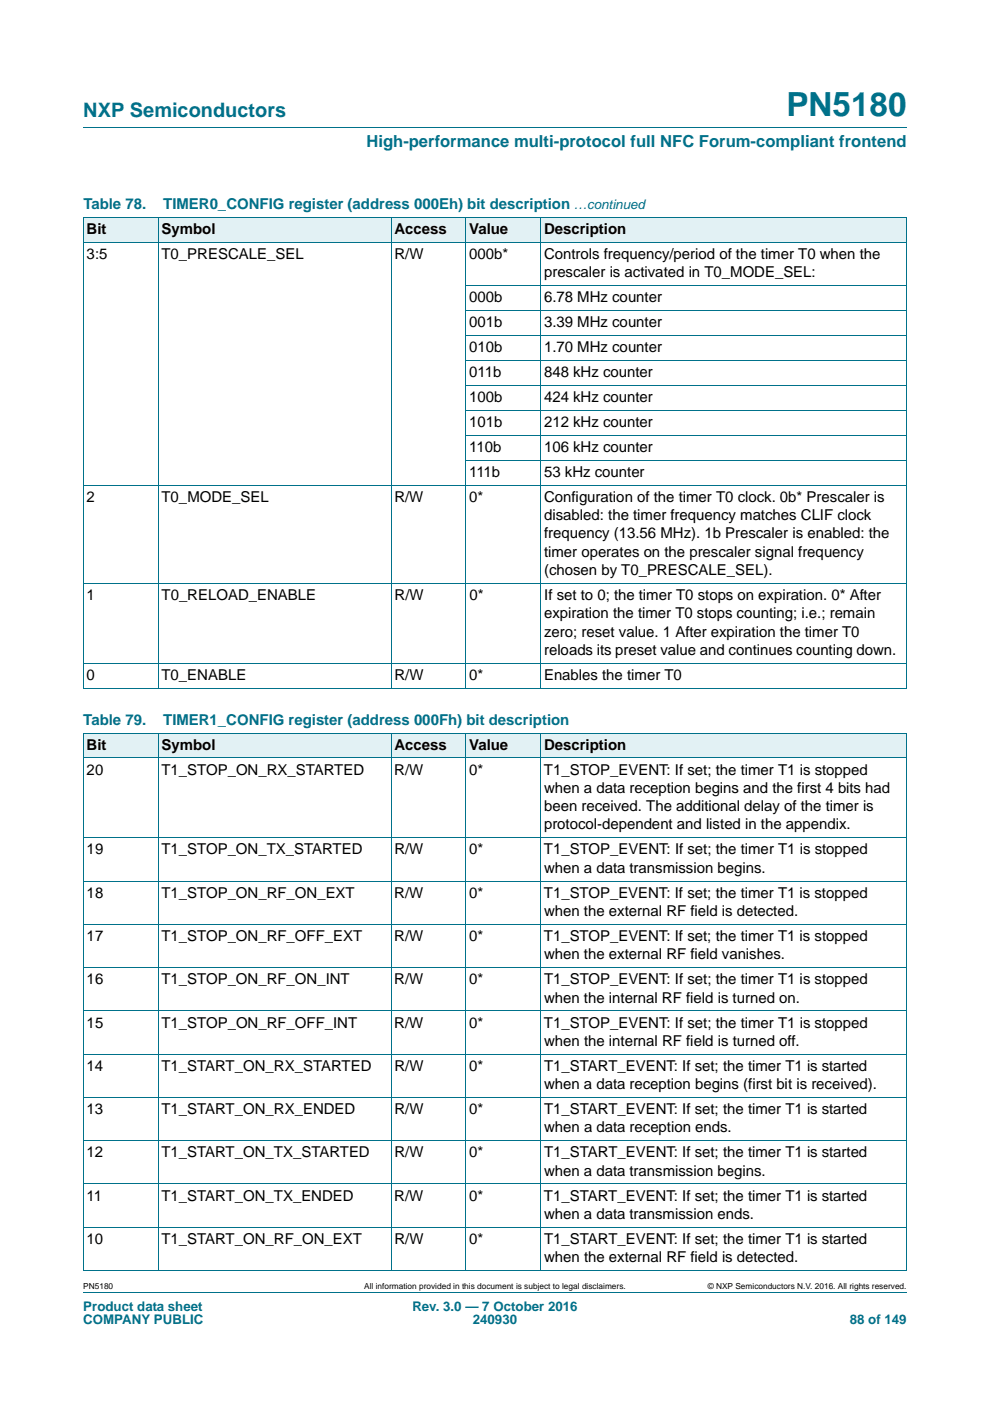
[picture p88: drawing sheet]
<svg xmlns="http://www.w3.org/2000/svg" width="210mm" height="297mm" viewBox="0 0 210 297" stroke-linecap="round" stroke-linejoin="round" font-family="sans-serif">
<defs><g id="words">
<text font-size="7" fill="#00718a" x="166.8" y="24.6">PN5180</text>
<text font-size="4.2" fill="#00718a" x="17.7" y="24.9">NXP Semiconductors</text>
<text font-size="3.5" fill="#00718a" x="77.7" y="31.1">High-performance multi-protocol full NFC Forum-compliant frontend</text>
<g font-size="3.2" fill="#00718a">
<text x="17.7" y="44.3">Table 78.</text>
<text x="34.6" y="44.3">TIMER0_CONFIG register (address 000Eh) bit description</text>
<text x="17.7" y="153.6">Table 79.</text>
<text x="34.6" y="153.6">TIMER1_CONFIG register (address 000Fh) bit description</text>
</g>
<g font-size="3.2">
<text x="18.4" y="49.6">Bit</text>
<text x="34.2" y="49.6">Symbol</text>
<text x="83.7" y="49.6">Access</text>
<text x="99.5" y="49.6">Value</text>
<text x="115.4" y="49.6">Description</text>
<text x="18.4" y="54.8">3:5</text>
<text x="34.2" y="54.8">T0_PRESCALE_SEL</text>
<text x="83.7" y="54.8">R/W</text>
<text x="99.5" y="54.8">000b*</text>
<text x="115.4" y="58.7">prescaler is activated in T0_MODE_SEL:</text>
<text x="115.4" y="54.8">Controls frequency/period of the timer T0 when the</text>
<text x="99.5" y="64">000b</text>
<text x="115.4" y="64">6.78 MHz counter</text>
<text x="99.5" y="69.3">001b</text>
<text x="115.4" y="69.3">3.39 MHz counter</text>
<text x="99.5" y="74.6">010b</text>
<text x="115.4" y="74.6">1.70 MHz counter</text>
<text x="99.5" y="79.9">011b</text>
<text x="115.4" y="79.9">848 kHz counter</text>
<text x="99.5" y="85.2">100b</text>
<text x="115.4" y="85.2">424 kHz counter</text>
<text x="99.5" y="90.5">101b</text>
<text x="99.5" y="95.8">110b</text>
<text x="115.4" y="90.5">212 kHz counter</text>
<text x="115.4" y="95.8">106 kHz counter</text>
<text x="99.5" y="101.1">111b</text>
<text x="115.4" y="101.1">53 kHz counter</text>
<text x="18.4" y="106.4">2</text>
<text x="34.3" y="106.4">T0_MODE_SEL</text>
<text x="83.7" y="106.4">R/W</text>
<text x="99.5" y="106.4">0*</text>
<text x="115.4" y="106.4">Configuration of the timer T0 clock. 0b* Prescaler is</text>
<text x="115.4" y="110.2">disabled: the timer frequency matches CLIF clock</text>
<text x="115.4" y="114.1">frequency (13.56 MHz). 1b Prescaler is enabled: the</text>
<text x="115.4" y="118">timer operates on the prescaler signal frequency</text>
<text x="115.4" y="121.9">(chosen by T0_PRESCALE_SEL).</text>
<text x="18.4" y="127.2">1</text>
<text x="34.3" y="127.2">T0_RELOAD_ENABLE</text>
<text x="83.7" y="127.2">R/W</text>
<text x="99.6" y="127.2">0*</text>
<text x="115.4" y="131.1">expiration the timer T0 stops counting; i.e.; remain</text>
<text x="115.4" y="127.2">If set to 0; the timer T0 stops on expiration. 0* After</text>
<text x="115.4" y="135">zero; reset value. 1 After expiration the timer T0</text>
<text x="115.4" y="138.8">reloads its preset value and continues counting down.</text>
<text x="18.4" y="144.1">0</text>
<text x="34.3" y="144.1">T0_ENABLE</text>
<text x="83.7" y="144.1">R/W</text>
<text x="99.5" y="144.1">0*</text>
<text x="115.4" y="144.1">Enables the timer T0</text>
<text x="18.4" y="158.9">Bit</text>
<text x="34.2" y="158.9">Symbol</text>
<text x="83.7" y="158.9">Access</text>
<text x="99.5" y="158.9">Value</text>
<text x="115.4" y="158.9">Description</text>
<text x="18.4" y="164.2">20</text>
<text x="34.2" y="164.2">T1_STOP_ON_RX_STARTED</text>
<text x="83.6" y="164.2">R/W</text>
<text x="99.5" y="164.2">0*</text>
<text x="115.4" y="164.2">T1_STOP_EVENT: If set; the timer T1 is stopped</text>
<text x="115.4" y="168.1">when a data reception begins and the first 4 bits had</text>
<text x="115.4" y="172">been received. The additional delay of the timer is</text>
<text x="115.4" y="175.9">protocol-dependent and listed in the appendix.</text>
<text x="18.4" y="181.1">19</text>
<text x="34.2" y="181.1">T1_STOP_ON_TX_STARTED</text>
<text x="83.6" y="181.1">R/W</text>
<text x="99.5" y="181.1">0*</text>
<text x="115.4" y="181.1">T1_STOP_EVENT: If set; the timer T1 is stopped</text>
<text x="115.4" y="185">when a data transmission begins.</text>
<text x="18.4" y="190.3">18</text>
<text x="34.2" y="190.3">T1_STOP_ON_RF_ON_EXT</text>
<text x="83.6" y="190.3">R/W</text>
<text x="99.5" y="190.3">0*</text>
<text x="115.4" y="190.3">T1_STOP_EVENT: If set; the timer T1 is stopped</text>
<text x="115.4" y="194.2">when the external RF field is detected.</text>
<text x="18.4" y="199.5">17</text>
<text x="34.2" y="199.5">T1_STOP_ON_RF_OFF_EXT</text>
<text x="83.6" y="199.5">R/W</text>
<text x="99.5" y="199.5">0*</text>
<text x="115.4" y="199.5">T1_STOP_EVENT: If set; the timer T1 is stopped</text>
<text x="115.4" y="203.4">when the external RF field vanishes.</text>
<text x="18.4" y="208.7">16</text>
<text x="34.2" y="208.7">T1_STOP_ON_RF_ON_INT</text>
<text x="83.6" y="208.7">R/W</text>
<text x="99.5" y="208.7">0*</text>
<text x="115.4" y="208.7">T1_STOP_EVENT: If set; the timer T1 is stopped</text>
<text x="115.4" y="212.6">when the internal RF field is turned on.</text>
<text x="18.4" y="217.9">15</text>
<text x="34.2" y="217.9">T1_STOP_ON_RF_OFF_INT</text>
<text x="83.6" y="217.9">R/W</text>
<text x="99.5" y="217.9">0*</text>
<text x="115.4" y="217.9">T1_STOP_EVENT: If set; the timer T1 is stopped</text>
<text x="115.4" y="221.7">when the internal RF field is turned off.</text>
<text x="18.4" y="227">14</text>
<text x="34.2" y="227">T1_START_ON_RX_STARTED</text>
<text x="83.7" y="227">R/W</text>
<text x="99.5" y="227">0*</text>
<text x="115.4" y="227">T1_START_EVENT: If set; the timer T1 is started</text>
<text x="115.4" y="230.9">when a data reception begins (first bit is received).</text>
<text x="18.4" y="236.2">13</text>
<text x="34.2" y="236.2">T1_START_ON_RX_ENDED</text>
<text x="83.7" y="236.2">R/W</text>
<text x="99.5" y="236.2">0*</text>
<text x="115.4" y="236.2">T1_START_EVENT: If set; the timer T1 is started</text>
<text x="18.4" y="245.4">12</text>
<text x="34.2" y="245.4">T1_START_ON_TX_STARTED</text>
<text x="83.7" y="245.4">R/W</text>
<text x="99.5" y="245.4">0*</text>
<text x="115.4" y="240.1">when a data reception ends.</text>
<text x="115.4" y="245.4">T1_START_EVENT: If set; the timer T1 is started</text>
<text x="115.4" y="249.3">when a data transmission begins.</text>
<text x="18.4" y="254.5">11</text>
<text x="34.2" y="254.5">T1_START_ON_TX_ENDED</text>
<text x="83.6" y="254.5">R/W</text>
<text x="99.5" y="254.5">0*</text>
<text x="115.4" y="254.5">T1_START_EVENT: If set; the timer T1 is started</text>
<text x="18.4" y="263.7">10</text>
<text x="34.2" y="263.7">T1_START_ON_RF_ON_EXT</text>
<text x="83.7" y="263.7">R/W</text>
<text x="99.5" y="263.7">0*</text>
<text x="115.4" y="258.4">when a data transmission ends.</text>
<text x="115.4" y="263.7">T1_START_EVENT: If set; the timer T1 is started</text>
<text x="115.4" y="267.6">when the external RF field is detected.</text>
</g>
<g font-size="2.8" fill="#00718a">
<text x="121.7" y="44.3">…continued</text>
<text x="17.7" y="277.9">Product data sheet</text>
<text x="17.7" y="280.8">COMPANY PUBLIC</text>
<text x="87.5" y="277.9">Rev. 3.0 — 7 October 2016</text>
<text x="100.3" y="280.8">240930</text>
<text x="180.2" y="280.8">88 of 149</text>
</g>
<g font-size="1.8">
<text x="17.7" y="273.3">PN5180</text>
<text x="77.3" y="273.3">All information provided in this document is subject to legal disclaimers.</text>
<text x="150.1" y="273.3">© NXP Semiconductors N.V. 2016. All rights reserved.</text>
</g>
</g></defs>
<path d="M17.7 27h174.6M17.7 273.9h174.6" fill="none" stroke="#00718a" stroke-width=".21"/>
<g fill="#e2f1f4">
<path d="M17.7 46h15.8v5.3h-15.8z"/>
<path d="M33.5 46h49.4v5.3h-49.4z"/>
<path d="M82.9 46h15.9v5.3h-15.9z"/>
<path d="M98.8 46h15.9v5.3h-15.9z"/>
<path d="M114.7 46h77.6v5.3h-77.6z"/>
</g>
<g fill="none" stroke="#00718a" stroke-width=".21">
<path d="M17.6 46h174.7M17.6 51.3h174.7M17.7 46.1v99.7M33.6 46v99.9M82.9 46v99.9M98.8 46v99.9M114.7 46v99.9M192.3 46.1v99.7M98.8 60.5h93.5M98.8 65.8h93.5M98.8 71.1h93.5M98.8 76.4h93.5"/>
<path d="M98.8 81.7h93.5M98.8 87h93.5M98.8 92.3h93.5M98.8 97.5h93.5M17.6 102.8h174.7M17.6 123.6h174.7M17.6 140.6h174.7M17.6 145.9h174.7"/>
</g>
<g fill="#e2f1f4">
<path d="M17.7 155.4h15.8v5.3h-15.8z"/>
<path d="M33.5 155.4h49.4v5.3h-49.4z"/>
<path d="M82.9 155.4h15.9v5.3h-15.9z"/>
<path d="M98.8 155.4h15.9v5.3h-15.9z"/>
<path d="M114.7 155.4h77.6v5.3h-77.6z"/>
</g>
<g fill="none" stroke="#00718a" stroke-width=".21">
<path d="M17.6 155.4h174.7v113.9M17.7 155.4v113.9M33.6 155.4v114M82.9 155.4v114M98.8 155.4v114M114.7 155.4v114M17.6 160.7h174.7M17.6 177.6h174.7M17.6 186.8h174.7M17.6 196h174.7M17.6 205.2h174.7M17.6 214.3h174.7"/>
<path d="M17.6 223.5h174.7M17.6 232.7h174.7M17.6 241.8h174.7M17.6 251h174.7M17.6 260.2h174.7M17.6 269.4h174.7"/>
</g>
<use href="#words"/>
</svg>
